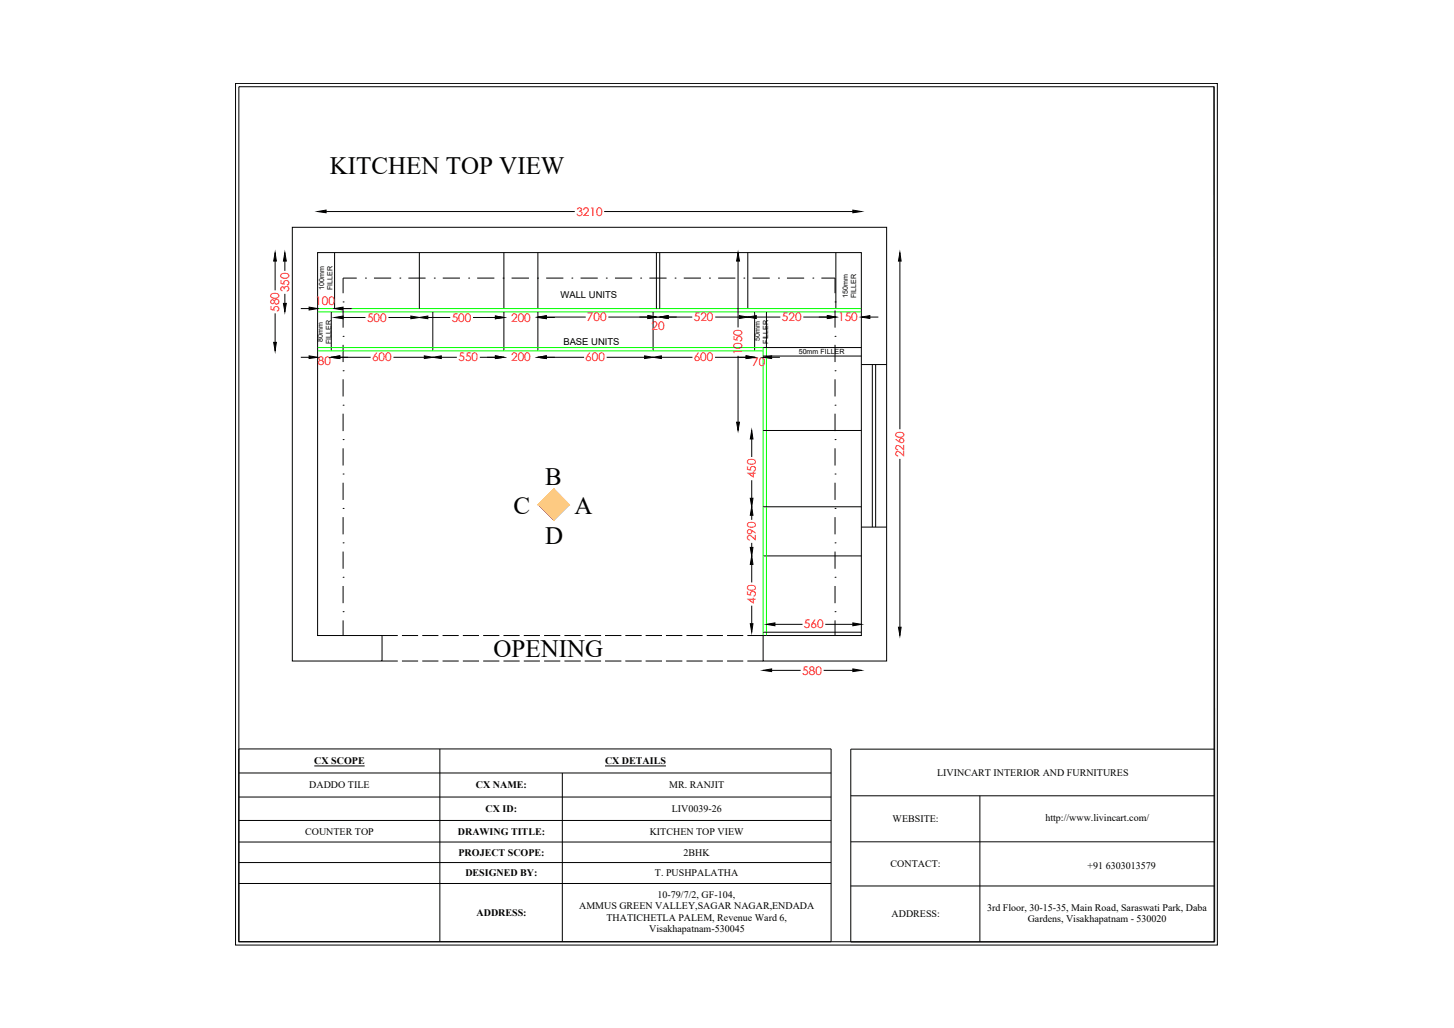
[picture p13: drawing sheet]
<svg xmlns="http://www.w3.org/2000/svg" width="297mm" height="210mm" viewBox="0 0 297 210" stroke-linecap="round" stroke-linejoin="round" font-family="sans-serif">
<defs><g id="words">
<g font-size="5.1">
<text x="67.4" y="35.6">KITCHEN TOP VIEW</text>
<text x="111.4" y="99">B</text>
<text x="104.9" y="105">C</text>
<text x="117.4" y="105">A</text>
<text x="111.4" y="111.1">D</text>
<text x="100.8" y="134.2">OPENING</text>
</g>
<g font-size="2.4" fill="#f00">
<text x="117.8" y="44">3210</text>
<text x="59" y="59.7" transform="rotate(-90 59 59.7)">350</text>
<text x="57.1" y="63.6" transform="rotate(-90 57.1 63.6)">580</text>
<text x="64.4" y="62.3">100</text>
<text x="75" y="65.7">500</text>
<text x="92.3" y="65.7">500</text>
<text x="104.4" y="65.7">200</text>
<text x="119.9" y="65.6">700</text>
<text x="141.8" y="65.6">520</text>
<text x="159.8" y="65.6">520</text>
<text x="171.2" y="65.6">150</text>
<text x="133.1" y="67.3">20</text>
<text x="64.9" y="74.6">80</text>
<text x="76" y="73.8">600</text>
<text x="93.7" y="73.8">550</text>
<text x="104.4" y="73.8">200</text>
<text x="119.6" y="73.8">600</text>
<text x="141.7" y="73.8">600</text>
<text x="151.6" y="72.5" transform="rotate(-90 151.6 72.5)">1050</text>
<text x="153.7" y="74.8">70</text>
<text x="184.7" y="93.4" transform="rotate(-90 184.7 93.4)">2260</text>
<text x="154.4" y="97.7" transform="rotate(-90 154.4 97.7)">450</text>
<text x="154.4" y="110.5" transform="rotate(-90 154.4 110.5)">290</text>
<text x="154.4" y="123.3" transform="rotate(-90 154.4 123.3)">450</text>
<text x="164.2" y="128.3">560</text>
<text x="163.9" y="137.7">580</text>
</g>
<g font-size="2">
<text x="64.2" y="155.9">CX SCOPE</text>
<text x="123.6" y="155.9">CX DETAILS</text>
<text x="63.2" y="161">DADDO TILE</text>
<text x="97.2" y="161">CX NAME:</text>
<text x="136.7" y="161">MR. RANJIT</text>
<text x="191.5" y="158.4">LIVINCART INTERIOR AND FURNITURES</text>
<text x="99.2" y="165.8">CX ID:</text>
<text x="137.2" y="165.8">LIV0039-26</text>
<text x="182.4" y="167.9">WEBSITE:</text>
<text x="213.6" y="167.7">http://www.livincart.com/</text>
<text x="62.3" y="170.4">COUNTER TOP</text>
<text x="93.5" y="170.4">DRAWING TITLE:</text>
<text x="132.7" y="170.4">KITCHEN TOP VIEW</text>
<text x="93.7" y="174.7">PROJECT SCOPE:</text>
<text x="95.1" y="178.9">DESIGNED BY:</text>
<text x="133.8" y="178.9">T. PUSHPALATHA</text>
<text x="139.6" y="174.7">2BHK</text>
<text x="181.9" y="177.1">CONTACT:</text>
<text x="222.2" y="177.4">+91 6303013579</text>
<text x="118.3" y="185.6">AMMUS GREEN VALLEY,SAGAR NAGAR,ENDADA</text>
<text x="134.4" y="183.4">10-79/7/2, GF-104,</text>
<text x="201.7" y="185.9">3rd Floor, 30-15-35, Main Road, Saraswati Park, Daba</text>
<text x="97.4" y="187">ADDRESS:</text>
<text x="123.9" y="188">THATICHETLA PALEM, Revenue Ward 6,</text>
<text x="132.6" y="190.3">Visakhapatnam-530045</text>
<text x="182.1" y="187.3">ADDRESS:</text>
<text x="210" y="188.3">Gardens, Visakhapatnam - 530020</text>
</g>
<g font-size="1.9">
<text x="114.5" y="60.8">WALL UNITS</text>
<text x="115.1" y="70.4">BASE UNITS</text>
</g>
<g font-size="1.5">
<text x="66.2" y="59.2" transform="rotate(-90 66.2 59.2)">100mm</text>
<text x="67.9" y="59.3" transform="rotate(-90 67.9 59.3)">FILLER</text>
<text x="173.2" y="60.8" transform="rotate(-90 173.2 60.8)">150mm</text>
<text x="174.9" y="60.9" transform="rotate(-90 174.9 60.9)">FILLER</text>
<text x="65.9" y="69.7" transform="rotate(-90 65.9 69.7)">80mm</text>
<text x="67.7" y="70.2" transform="rotate(-90 67.7 70.2)">FILLER</text>
<text x="155.2" y="69.7" transform="rotate(-90 155.2 69.7)">50mm</text>
<text x="156.9" y="70.2" transform="rotate(-90 156.9 70.2)">FILLER</text>
<text x="163.2" y="72.4">50mm FILLER</text>
</g>
</g></defs>
<!-- layer: 30-600 - 200-Struc_Gen -->
<g fill="none" stroke="#000" stroke-width=".2">
<path d="M248 17.7l.1 135.2M48.8 152.9h121v39.4h-121zM48.8 157.8h121M64.2 156.4h10.3M89.9 152.9v39.4M114.9 157.8v34.5M123.6 156.4h12.4M173.8 153h74.3v39.3h-74.3zM48.8 171.9h121M48.8 162.7h121M48.8 167.5h121M48.8 176.1h121"/>
<path d="M173.8 162.5h74.3M173.8 171.9h74.3M200.2 162.5v29.8M48.8 180.4h121M173.8 180.9h74.3"/>
</g>
<!-- layer: A-WALL -->
<g fill="none" stroke="#000" stroke-width=".2">
<path d="M48.1 17h200.6v176h-200.6zM48.8 17.7h199.2v174.6h-199.2zM56.2 53.3v6M58.2 53.3v2M59.7 46.4h121.4v88.6h-25.2v-5.2h20.1v-78.2h-111.1v78.2h13.1v5.2h-18.3zM66.6 43.2h50.8M68.4 51.6v11.4M72.9 56.8h-2.8v3.1M74.7 56.8h.1M76.4 56.8h3.5M81.7 56.8h.1M83.4 56.8h3.5"/>
<path d="M85.7 51.6v11.4M88.7 56.8h.1M90.5 56.8h3.5M95.7 56.8h.1M97.5 56.8h3.5M102.8 56.8h.1M102.9 51.6v11.4M104.5 56.8h3.6M109.8 56.8h.1M109.9 51.6v11.4M111.6 56.8h3.5M116.8 56.8h.1"/>
<path d="M118.6 56.8h3.5M123.4 43.2h50.8M123.9 56.8h.1M125.6 56.8h3.5M130.9 56.8h.1M132.7 56.8h3.5M134.1 51.6v11.4M134.8 51.6v11.4M137.9 56.8h.1M139.7 56.8h3.5M144.9 56.8h.1M146.7 56.8h3.5"/>
<path d="M150.8 53.3v13.6M152 56.8h.1M152.8 51.6v11.4M153.7 56.8h3.6M159 56.8h.1M160.8 56.8h3.5M166.1 56.8h.1M167.8 56.8h2.8v3.1M170.8 51.6v11.4M183.8 53.3v34.3M56.2 64v5.9M58.2 60v1.9"/>
<path d="M61.5 73h1.6M61.5 63h1.6M67.7 63.7v7.9M69.4 73h6.3M70.1 61.7h.1M70.1 68.7h.1M70.1 75.7h.1M70.1 63.4v3.5M70.1 70.4v3.5M70.1 77.4v3.6M70.1 64.8h4.6M70.1 63h1.7"/>
<path d="M79.4 64.8h4.5M80.4 73h6.3M87.4 64.8h4.6M88.4 63.7v7.9M90.2 73h3.1M96.6 64.8h4.6M98 73h3.2M102.9 63.7v7.9M109.9 63.7v7.9M111.6 73h7.7M111.6 64.7h8.1M111.6 64.8h1.8"/>
<path d="M123.9 73h7.8M124.3 64.7h8.1M133.4 63.7v7.9M135.1 73h6.4M136.5 64.7h4.9M146.1 73h6.3M146.1 64.7h4.9M150.8 72.7v13.5M154.2 63.7v7.9M154.5 64.7h4.9M155.9 72.7h20.1M155.9 71h20.1"/>
<path d="M156.6 63.7v7.3M157.6 73h1.7M164.1 64.7h4.9M170.6 61.7h.1M170.6 68.7h.1M170.6 75.7h.1M170.6 63.4v3.5M170.6 70.4v3.5M170.6 77.4v3.6M176 74.4h5.1M177.7 64.7h1.7M178.2 74.4v33.2"/>
<path d="M178.9 74.4v33.2M70.1 82.7h.1M70.1 89.8h.1M70.1 96.8h.1M70.1 84.5v3.5M70.1 91.5v3.6M70.1 98.6v3.5M153.6 89.6v3.7M153.6 98.1v3.6M155.9 87.9h20.1M170.6 82.7h.1M170.6 89.8h.1"/>
<path d="M170.6 96.8h.1M170.6 84.5v3.5M170.6 91.5v3.6M170.6 98.6v3.5M183.8 93.7v34.4M70.1 103.8h.1M70.1 110.8h.1M70.1 117.9h.1M70.1 105.6v3.5M70.1 112.6v3.5M70.1 119.6v3.6M153.6 105.2v.9"/>
<path d="M153.6 110.8v1M153.6 115.2v3.7M155.9 113.5h20.1M155.9 103.5h20.1M170.6 103.8h.1M170.6 110.8h.1M170.6 117.9h.1M170.6 105.6v3.5M170.6 112.6v3.5M170.6 119.6v3.6M176 107.6h5.1M70.1 124.9h.1"/>
<path d="M70.1 126.7v3.1M78 135h3.3M78 129.8h3.3M82.1 135h3.3M82.1 129.8h3.3M86.3 135h3.3M86.3 129.8h3.3M90.4 135h3.3M90.4 129.8h3.3M94.6 135h3.3M94.6 129.8h3.3M98.7 135h3.3"/>
<path d="M98.7 129.8h3.3M102.9 135h3.3M102.9 129.8h3.3M107 135h3.3M107 129.8h3.3M111.2 135h3.3M111.2 129.8h3.3M115.3 135h3.3M115.3 129.8h3.3M119.5 135h3.3M119.5 129.8h3.3M123.6 135h3.3"/>
<path d="M123.6 129.8h3.3M127.7 135h3.4M127.7 129.8h3.4M131.9 135h3.3M131.9 129.8h3.3M136 135h3.4M136 129.8h3.4M140.2 135h3.3M140.2 129.8h3.3M144.4 135h3.3M144.4 129.8h3.3M148.5 135h3.3"/>
<path d="M148.5 129.8h3.3M152.7 135h3.2M152.7 129.8h3.2M153.6 123.7v3.7M155.9 129.1h20.1M157.6 136.9h6M158.3 127.5h5.6M168.3 136.9h5.9M168.6 127.5h5.6M170.6 124.9h.1M170.6 126.7v3.1"/>
</g>
<path d="M64.9 63.7h111.1M64.9 63h111.1M64.9 71h91v58.8M64.9 71.6h91M156.6 71v58.8" fill="none" stroke="#0f0" stroke-width=".2"/>
<g fill="#000" stroke="#000" stroke-width=".2">
<path d="M56.2 51.6l.3 1.7h-.6zM58.2 51.6l.3 1.7h-.6zM64.9 43.2l1.7-.3v.5zM150.8 51.6l.3 1.7h-.6zM174.2 42.9l1.8 .3-1.8 .2zM183.8 51.6l.3 1.7h-.6zM55.9 69.9h.6l-.3 1.7zM57.9 61.9h.6l-.3 1.8zM63.1 72.7l1.8 .3-1.8 .2zM63.1 62.7l1.8 .3-1.8 .3zM67.7 73l1.7-.3v.5zM68.4 64.8l1.7-.3v.6z"/>
<path d="M68.4 63l1.7-.3v.6zM83.9 64.5l1.8 .3-1.8 .3zM86.7 72.7l1.7 .3-1.7 .2zM85.7 64.8l1.7-.3v.6zM88.4 73l1.8-.3v.5zM101.2 72.7l1.7 .3-1.7 .2zM101.2 64.5l1.7 .3-1.7 .3zM109.9 73l1.7-.3v.5zM109.9 64.7l1.7-.3v.6zM109.9 64.8l1.7-.3v.6zM131.7 72.7l1.7 .3-1.7 .2zM132.4 64.4l1.7 .3-1.7 .3z"/>
<path d="M133.4 73l1.7-.3v.5zM134.8 64.7l1.7-.3v.6zM151 64.4l1.8 .3-1.8 .3zM152.4 72.7l1.8 .3-1.8 .2zM152.8 64.7l1.7-.3v.6zM155.9 73l1.7-.3v.5zM169 64.4l1.8 .3-1.8 .3zM176 64.7l1.7-.3v.6zM150.5 86.2h.6l-.3 1.7zM153.6 87.9l.2 1.7h-.5zM153.6 113.5l.2 1.7h-.5zM153.3 101.7h.5l-.2 1.8z"/>
<path d="M153.6 103.5l.2 1.7h-.5zM153.3 111.8h.5l-.2 1.7zM153.3 127.4h.5l-.2 1.7zM155.9 136.9l1.7-.3v.5zM156.6 127.5l1.7-.3v.6zM174.2 136.6l1.8 .3-1.8 .2zM174.2 127.2l1.8 .3-1.8 .3zM183.5 128.1h.6l-.3 1.7z"/>
</g>
<!-- layer: HATCH WALL -->
<path d="M113.1 99.9l3.2 3.2-3.2 3.1-3.1-3.1z" fill="none" stroke="#000" stroke-width=".2"/>
<g fill="#fecc66" stroke="#fecc66" stroke-width=".2">
<path d="M113.1 99.9l3.2 3.2h-3.2z"/>
<path d="M110 103.1h3.1v3.1z"/>
<path d="M113.1 99.9v6.3l3.2-3.1zM113.1 99.9v3.2h3.2z"/>
<path d="M113.1 103.1h3.2zM110 103.1h3.1zM110 103.1l3.1-3.2v3.2zM110 103.1l3.1-3.2v3.2z"/>
</g>
<use href="#words"/>
</svg>
